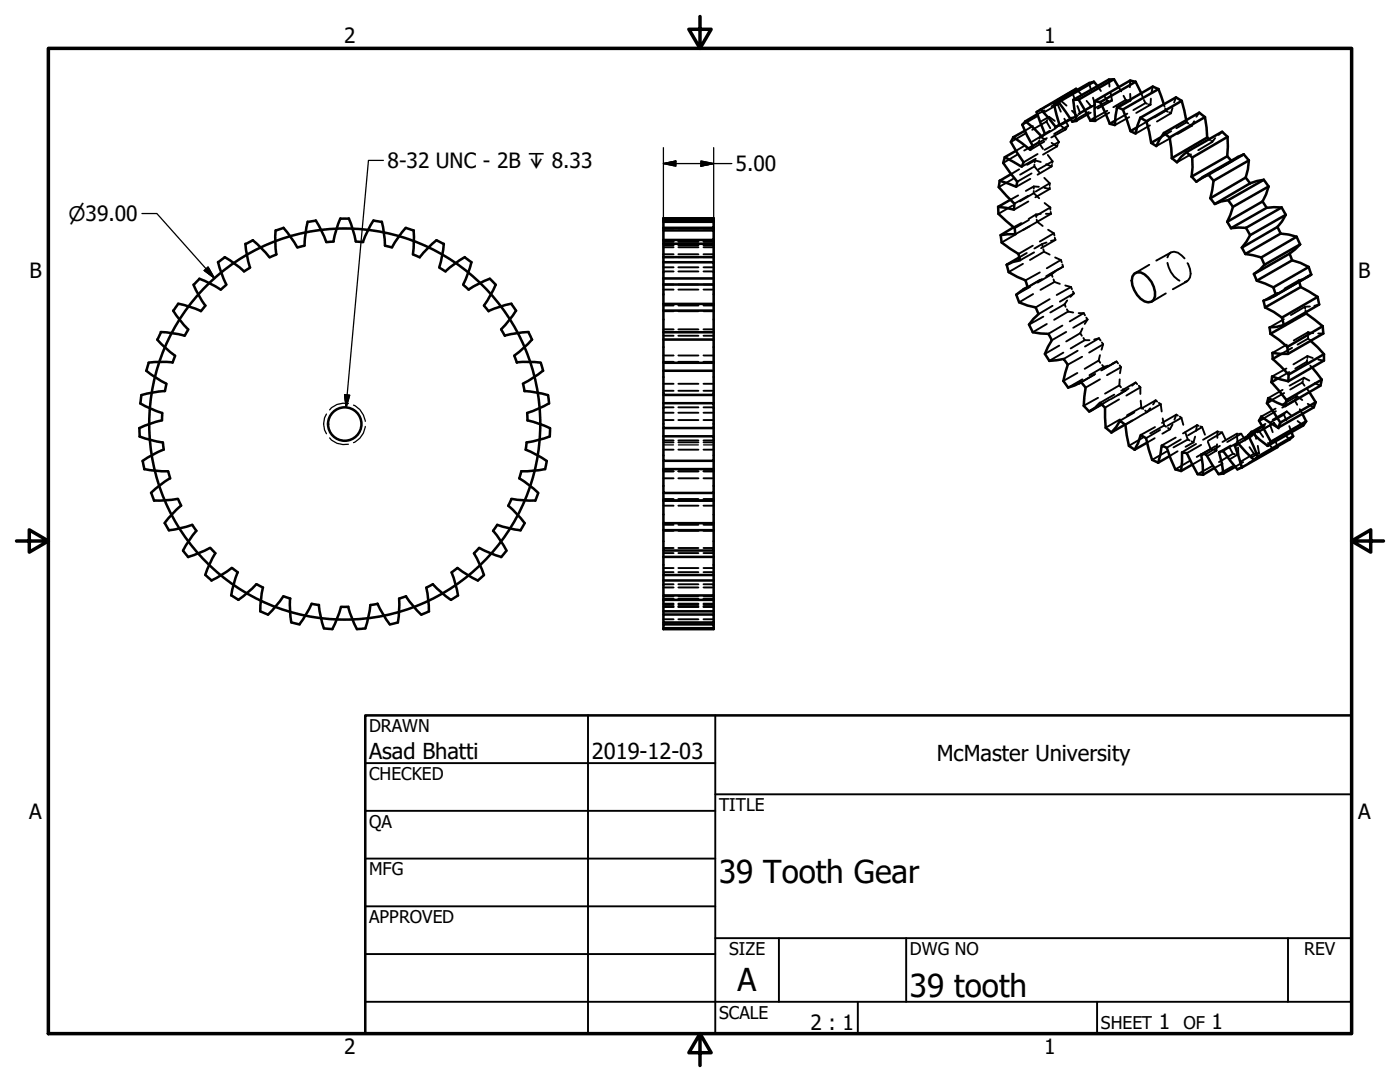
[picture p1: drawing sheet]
<svg xmlns="http://www.w3.org/2000/svg" width="279mm" height="216mm" viewBox="0 0 279 216" stroke-linecap="round" stroke-linejoin="round" font-family="sans-serif">
<defs><g id="words">
<g font-size="6.3">
<text x="143.5" y="176.3">39 Tooth Gear</text>
<text x="147.2" y="197.7">A</text>
<text x="181.6" y="199">39 tooth</text>
</g>
<g font-size="4.4">
<text x="73.7" y="151.4">Asad Bhatti</text>
<text x="118.1" y="151.4">2019-12-03</text>
<text x="186.9" y="151.8">McMaster University</text>
</g>
<g font-size="4.2">
<text x="68.7" y="8.6">2</text>
<text x="208.4" y="8.6">1</text>
<text x="77.3" y="33.5">8-32 UNC - 2B ↧ 8.33</text>
<text x="146.8" y="34.2">5.00</text>
<text x="5.9" y="55.5">B</text>
<text x="271.1" y="55.5">B</text>
<text x="5.8" y="163.4">A</text>
<text x="271" y="163.4">A</text>
<text x="161.7" y="205.5">2 : 1</text>
<text x="231.3" y="205.4">1</text>
<text x="241.8" y="205.4">1</text>
<text x="68.7" y="210.3">2</text>
<text x="208.4" y="210.3">1</text>
</g>
<text font-size="4" x="13.7" y="44.1">⌀39.00</text>
<g font-size="3.5">
<text x="73.7" y="146">DRAWN</text>
<text x="73.7" y="155.6">CHECKED</text>
<text x="143.5" y="161.8">TITLE</text>
<text x="73.7" y="165.2">QA</text>
<text x="73.7" y="174.7">MFG</text>
<text x="73.7" y="184.2">APPROVED</text>
<text x="145.5" y="190.6">SIZE</text>
<text x="181.6" y="190.6">DWG NO</text>
<text x="260.3" y="190.5">REV</text>
<text x="143.5" y="203.3">SCALE</text>
<text x="219.7" y="205.4">SHEET</text>
<text x="236.2" y="205.4">OF</text>
</g>
</g></defs>
<!-- layer: Hidden (ANSI) -->
<g fill="none" stroke="#000" stroke-width=".38">
<path d="M213.9 18.2l-2.8 1.7M213.9 18.2l.5 1.5M214.2 18.1l-.3 .1M214.8 17.7l-.3 .2M215 18l1 1M217.4 16.6l.3 1.4M218.1 19.5l.5 1.4M219 17.1l.7 1.1M220.4 19.2l.6 1M221.3 15.9l.1 1.4M221.7 18.7l.2 1.4M223.3 17.4l.5 .8"/>
<path d="M224.2 19.1l.5 .8M224.7 19.9l.3 .1M224.7 19.9l-2.5 1.5M225.6 18.7v1.4M225.6 16.1l-.1 1.3M227.8 18.6l.2 .7M228.3 19.9l.3 .7M229.7 19.7l-.1 1.2M230.1 17.3l-.3 1.2M234.7 19.4l-.4 1M202.2 35.7l-2.9 1.6M203 30.9l-2.8 1.6"/>
<path d="M203.2 39l-1.6 .9M203.4 33.8l-1.6 .9M204.3 29.1l-1.5 1M204.6 26.7l-2.9 1.6M205.2 39.1l-2.8 1.5M205.6 35.7l-2.8 1.6M205.9 34.6l-2.9 1.7M206.1 25.1l-1.6 1M206.3 37.2l1 .1M206.3 37.2l-1.6 .9M206.3 38.5l-2.8 1.7M206.3 38.5l1.1 1.1"/>
<path d="M206.3 37.2v.5M206.3 38.1v.4M206.4 33.2l-2.8 1.7M206.4 33.2l1 1.2M206.4 32.8v.4M206.6 32l1.1 .3M206.6 32l-1.6 .9M206.6 32l-.1 .4M206.7 31.7l-2.8 1.6M206.8 23.3l-2.8 1.6M207.1 30.7l-2.8 1.7M207.3 28.4l-2.9 1.6"/>
<path d="M207.3 28.4l.9 1.3M207.4 28.1l-.1 .3M207.6 27.3l1.1 .6M207.6 27.3l-1.6 1M207.6 27.3l-.1 .4M208.4 28.3l-2.8 1.6M208.4 37.5l1.1 .2M208.4 35.5l1.1 1.1M208.5 22l-1.5 .8M208.8 32.8l1.1 .4M208.9 24.3l-2.9 1.6M208.9 24.3l.7 1.3"/>
<path d="M208.9 27.6l-2.8 1.5M209 23.9l-.1 .4M209.1 30.9l1 1.3M209.4 23.3l1.1 .8M209.4 23.3l-1.7 1M209.4 23.3l-.2 .3M209.5 26.1l-1 .6M209.5 36.6l-2.8 1.6M209.5 36.6v.4M209.5 37.3v.4M209.5 37.7l-2.9 1.7M209.7 20.7l-2.8 1.7"/>
<path d="M209.9 28.5l1 .7M209.9 33.2l-2.8 1.7M209.9 32.9v.3M210.1 32.2l-2.8 1.6M210.1 32.2l-.1 .3M210.4 27l.9 1.3M210.7 25.6l-2.8 1.6M210.9 29.2l-2.7 1.7M211.1 20.8l-2.8 1.7M211.1 20.8l.6 1.5M211.1 28.9l-.2 .3M211.3 20.4l-1.4 .8"/>
<path d="M211.3 28.3l-2.8 1.6M211.3 28.3l-.1 .3M211.3 20.6l-.2 .2M211.5 20.3l.3-.2 1.1 1M211.6 25l1.1 .8M212.4 23.7l.8 1.4M212.7 25.8l-2.9 1.6M212.9 25.6l-.2 .2M213.2 25.1l-2.8 1.6M213.2 25.1l-.2 .2M213.9 22.1l1 1M214 23.4l-2.5 1.5"/>
<path d="M214.3 23.4l-3.8 2.1M214.9 23.1l-2.8 1.7M215 21.1l.6 1.5-.2 .2M215.1 23l-.2 .1M216.9 20.1l.8 1.1M217.3 22.4l-2.5 1.4M217.7 22.5l-2.9 1.6M217.7 21.2l-2.4 1.5M218 21.1l-.3 .1M218.6 20.9l-2.9 1.6M218.6 20.9l-.3 .1M221 22.1l-2.5 1.4"/>
<path d="M221 20.2l-2.5 1.4M221.3 20.1l-.3 .1M221.4 22.5l-2.8 1.6M221.6 20.1h.3M221.9 20.1l-2.8 1.6M225 22.7l-2.4 1.4M225.3 20l.3 .1M225.4 23.4l-2.9 1.6M225.6 20.1l-2.8 1.6M228.6 20.6l.3 .1M228.6 20.6l-2.4 1.4M229.2 20.8l.4 .1"/>
<path d="M229.2 24.1l-2.3 1.3M229.5 25l-2.9 1.7M229.6 20.9l-2.8 1.6M232.3 20.8l.1 .5M232.5 21.7l.2 .4M232.7 22.1l.3 .2M232.7 22.1l-2.3 1.3M233.4 22.4l.3 .2M233.6 27.6l-2.8 1.5M233.7 22.6l-2.8 1.7M233.7 26.2l-2 1.2M234 21.5l-.3 1.1"/>
<path d="M236.7 23.9l.1 .2M236.8 24.3l.1 .1M236.9 24.4l.3 .2M236.9 24.4l-2.1 1.2M237.5 24.9l.4 .2M237.7 30.8l-2.8 1.6M237.9 25.1l-2.9 1.6M238.3 24.2l-.4 .9M239.3 22.5l-.5 .8M241.3 27.7l.2 .2M241.6 34.6l-2.8 1.7M241.9 28.3l-2.8 1.7"/>
<path d="M242.5 27.6l-.6 .7-.2-.2M243.9 26.3l-.7 .6M245.9 32.2l-2.9 1.6M246.3 31.9l-.4 .3-.2-.1M247.1 31.3l-.5 .3M132.4 57.8h2M132.4 56.8h2M132.4 54.2h2M132.4 53.3h2M132.4 51.3h2M132.4 50.7h2M132.4 49.3h2"/>
<path d="M132.4 49h2M132.4 48.3h2M132.4 48.1h2M132.4 45.6h2M135.4 57.8h4M135.4 56.8h4M135.4 54.2h4M135.4 53.3h4M135.4 51.3h4M135.4 50.7h4M135.4 49.3h4M135.4 49h4"/>
<path d="M135.4 48.3h4M135.4 48.1h4M135.4 45.6h4M140.4 57.8h2M140.4 56.8h2M140.4 54.2h2M140.4 53.3h2M140.4 51.3h2M140.4 50.7h2M140.4 49.3h2M140.4 49h2M140.4 48.3h2"/>
<path d="M140.4 48.1h2M140.4 45.6h2M202.1 41l-2.8 1.7M202.8 46.7l-2.9 1.7M203.8 44.5l-1.5 .8M204.2 52.6l-2.9 1.7M204.9 50.5l-1.5 .9M205.2 40.2l-2.8 1.6M205.4 43.9l-2.9 1.6M205.5 45.1l-2.9 1.6M205.6 57.2l-2.8 1.6M206.1 49l-2.8 1.7"/>
<path d="M206.2 58.7l-2.8 1.6M206.4 50.4l-2.8 1.5M206.8 42.8l-1.5 .9M206.8 42.8v.5M206.9 43.8l.1 .5 1.1 .8M207.5 54.4l-2.8 1.5M207.6 55.8l-2.5 1.5M207.7 42.7l-.9 .1M208 48.7l-1.6 .9M208 55.7l-2.9 1.6M208 48.7l.1 .5M208.2 49.7l.1 .5"/>
<path d="M208.3 50.2l-2.8 1.7M208.3 50.2l1.2 .6M208.5 40.5l1.1 .9M208.7 42.7h1M208.9 48.4l-.9 .3M209.2 45.8l1.1 .7M209.5 59.7l-2.8 1.6M209.6 41.4l-2.8 1.7M209.6 41.4v.4M209.7 42.3v.4M209.7 42.7l-5.5 3.2M209.9 54.7l-2.8 1.7"/>
<path d="M209.9 54.7l.2 .5M210.2 55.8l.2 .5M210.3 46.5l-2.8 1.7M210.3 46.5l.1 .5M210.4 56.3l-2.8 1.5M210.4 56.3l1.1 .3M210.5 47.4l.1 .5M210.6 54.2l-.7 .5M210.6 51.4l1.1 .5M210.6 47.9l-2.8 1.6M210.6 47.9l-.9 .2M211.3 53.7l-2.5 1.4"/>
<path d="M211.7 51.9l-2.8 1.6M211.7 51.9l.2 .4M212 52.8l.2 .4M212.2 53.2l-2.8 1.7M212.2 53.2l-.8 .5M212.6 57l1.1 .3M213 59.9l-.5 .8M213.7 57.3l-2.8 1.6M213.7 57.3l.2 .4M214.1 58.2l.2 .3M214.3 58.5l-2.8 1.7M214.3 58.5l-.7 .7"/>
<path d="M229.4 52.8l-2.8 1.7M232.7 58.5l-2.8 1.7M233 51.4a1.36 1.36 0 0 1 2.1-1l1.3 1.2M233 52.5a5.2 5.2 0 0 0 2.4 3.5M233.6 50.4l-2.8 1.6M236.9 56.1l-2.8 1.6M237 52.5a3.6 3.6 0 0 1 .5 2.9l-.4 .5-.6 .4M255 58.4l-2.8 1.6M259.2 55.9v.1M259.2 55.9l-2.9 1.7M259.3 56.1v.1M259.8 55.8l-.6 .1"/>
<path d="M261 55.2l-.5 .3M132.4 78h2M132.4 76.6h2M132.4 72.3h2M132.4 70.9h2M132.4 67h2M132.4 65.7h2M132.4 62.1h2M132.4 61h2M132.4 72.2h2M135.4 78h4M135.4 76.6h4"/>
<path d="M135.4 72.3h4M135.4 70.9h4M135.4 67h4M135.4 65.7h4M135.4 62.1h4M135.4 61h4M135.4 72.2h4M140.4 78h2M140.4 76.6h2M140.4 72.3h2M140.4 70.9h2M140.4 67h2"/>
<path d="M140.4 65.7h2M140.4 62.1h2M140.4 61h2M140.4 72.2h2M208.2 63.2l-2.8 1.6M208.9 64.6l-2.8 1.7M210.1 61l-2.8 1.7M211.4 69l-2.9 1.6M212 65l-2.8 1.6M212.2 70.4l-2.8 1.6M212.5 60.7l-2.9 1.7M212.5 60.7l.2 .5"/>
<path d="M212.8 66.2l-2.9 1.7M212.9 61.7l.3 .5M213.2 62.2l-2.8 1.6M213.2 62.2l1 .2M215 74.4l-2.8 1.6M215.1 70l-2.8 1.6M215.3 62.5h1M215.6 66.5l-2.8 1.6M215.6 66.5l.3 .5M216 71.2l-2.9 1.6M216 65.5l-.4 1M216 75.7l-2.8 1.6"/>
<path d="M216.2 67.4l.3 .5M216.3 62.5l-2.8 1.6M216.3 62.5l.2 .4M216.5 67.9l-2.8 1.6M216.5 67.9h.9M216.8 63.4l.2 .4M217 63.8l-2.8 1.6M217 63.8l-.5 .8M218.6 74.6l-2.8 1.7 2.6-1.6M219.1 79.4l-2.8 1.6M219.3 71.9l-2.8 1.7M219.3 71.9l.3 .5"/>
<path d="M219.3 67.5l-2.8 1.7M219.3 67.5l.3 .4M219.3 67.5l-.9 .3M219.5 70.9l-.2 1M219.5 75.7l-2.8 1.6M219.9 68.3l.3 .4M220 72.8l.3 .4M220.2 68.7l-2.8 1.7M220.2 68.7l-.4 1.1M220.3 73.2l-2.9 1.7M221.2 73l-.9 .2M221.4 79.8l-1.6 .9"/>
<path d="M222.4 78.7l-2.9 1.7M222.4 72.4l-2.6 1.5M222.8 72.1l-2.8 1.7M222.8 72.1l.3 .4M222.8 72.1l-.8 .5M223.3 79.7l-2.8 1.6M223.4 76.9l-2.9 1.6M223.4 76.9l.3 .4M223.5 72.9l.2 .4M223.5 75.7l-.1 1.2M223.7 73.3l-2.8 1.6M223.7 73.3l-.2 1.2"/>
<path d="M224.1 77.7l.4 .3M224.5 78l-2.9 1.7M224.7 77.9l-1.6 1M225.2 77.5l-.7 .5M226.6 76.3l-2.8 1.7M226.6 76.3l.3 .3M226.6 76.3l-.7 .7M227.3 77l.3 .3M227.6 77.3l-2.8 1.6M227.6 77.3v1.3M227.6 79.9l.2 1.4M230.6 79.9l-2.8 1.6"/>
<path d="M230.6 79.9l.3 .2M230.6 79.9l-.5 .8M256 77.8l-2.9 1.6M256.2 63.7l-2.8 1.6M256.3 78.4l-2.5 1.4M256.7 73.5l-2.8 1.6M256.8 68.8l-2.9 1.6M257.3 74.2l-2.3 1.4M257.9 69.4l-2.2 1.2M258.4 79.9l-2.5 1.4M258.4 79.9l.5 .9M258.5 79.6l-.1 .3"/>
<path d="M258.8 79.1l-.2 .3M258.8 79.1l-2.8 1.6M258.8 79.1l1.1 .7M259.9 76.3l-2.4 1.4M259.9 76.3l.4 .7M260 76l-.1 .3M260.2 75.4l-.1 .3M260.2 75.4l-2.8 1.6M260.2 75.4l1.1 .5M260.4 61.2l.1 .4M260.4 61.2l-2.8 1.7M260.5 61.9l.1 .4"/>
<path d="M260.8 72.2l-2.3 1.3M260.8 72.2l.4 .4M260.9 77.6l.4 .6M260.9 71.8l-.1 .4M260.9 71.1v.3M260.9 71.1l-2.8 1.6M260.9 71.1l1.1 .3M261 67.6l-2 1.2M261 66.3v.4M261 67.1v.5M261 66.3l-2.8 1.6M261 66.3l1.1 .2"/>
<path d="M261 67.6l.2 .1M261.4 67.8l.2 .2M261.4 61.2h-1M261.5 73l.4 .3M262.4 76.5l1.1 .5M263.1 71.8l1.1 .1M263.1 66.5h1M263.3 60.8l-1 .2M132.4 99.6h2M132.4 95.4h2M132.4 94h2M132.4 89.7h2"/>
<path d="M132.4 88.3h2M132.4 83.8h2M132.4 82.4h2M132.4 87.9h2M132.4 81.3h2M135.4 99.6h4M135.4 95.4h4M135.4 94h4M135.4 89.7h4M135.4 88.3h4M135.4 83.8h4M135.4 82.4h4"/>
<path d="M135.4 87.9h4M135.4 81.3h4M140.4 99.6h2M140.4 95.4h2M140.4 94h2M140.4 89.7h2M140.4 88.3h2M140.4 83.8h2M140.4 82.4h2M140.4 87.9h2M140.4 81.3h2M220.2 80.5l-2.8 1.6"/>
<path d="M223.5 83.7l-2.8 1.6M226 83.9l-1.5 .8M226.4 82.3l-2.9 1.6M227.4 83.1l-2.8 1.7M227.8 81.3l-2.9 1.6M227.8 81.3l.4 .3M228.1 87.3l-2.8 1.7M228.5 81.9l.4 .3M228.9 82.2l-1.4 .9M229.6 81.5l-.7 .7M230.4 87.4l-1.5 .9M230.5 85.2l-2.9 1.6"/>
<path d="M231.3 80.4l.3 .2M231.5 85.8l-2.8 1.6M231.6 80.6l-2.8 1.7M231.6 80.6l.2 1.5M232 83.5l.3 1.4M232.3 84.9l-2.7 1.6M232.3 84.9l.4 .3M232.8 90.1l-2.9 1.7M233.1 85.4l.4 .3M233.5 85.7l-1.5 .9M234 84.7l-.5 1M234.6 87.3l-2.8 1.6"/>
<path d="M234.8 82.7l-2.9 1.7M234.8 82.7l.3 .2M234.8 82.7l-.4 1.1M235 90l-1.6 1M235.5 83.1l.3 .3M235.6 87.7l-2.7 1.6M235.8 83.4l-2.8 1.6M235.8 83.4l.4 1.4M236.5 86.2l.5 1.5M237 87.7l-2.8 1.6M237 87.7l.4 .2M237.4 92l-2.8 1.7"/>
<path d="M237.8 88.1l.4 .2M238.2 88.3l-1.6 .9M238.5 87.1l-.3 1.2M238.7 88.6l-2.8 1.6M238.9 84.8l-2.8 1.7M238.9 84.8l.3 .2M238.9 84.8l-.2 1.2M239.6 85.1l.3 .1M239.6 91.8l-1.7 .9M239.7 88.8l-2.8 1.6M239.9 85.2l-2.8 1.7M239.9 85.2l.6 1.5"/>
<path d="M241 88.1l.6 1.5M241.6 89.6l-2.8 1.6M241.6 89.6l.4 .1M241.9 93l-2.9 1.6M242.4 89.8l.4 .1M242.6 89l-2.9 1.7M242.8 89.9l-1.6 1M242.9 88.6l-.1 1.3M243 86.1l-2.9 1.7M243 86.1l.3 .1M243 86.1v1.3M243.5 89l-2.8 1.6"/>
<path d="M243.6 86.2l.3 .1M243.9 86.3l-2.8 1.6M243.9 86.3l.7 1.5M244 92.5l-1.7 .9M245.3 89.2l.8 1.4M245.6 88.9l-2.3 1.3M246 93l-2.8 1.6M246.1 90.6l-2.8 1.6M246.1 90.6h.3M246.8 86.6l-2.8 1.6M246.8 86.6h.3M246.8 86.6l.2 1.3"/>
<path d="M246.8 90.6h.3M247 88.3l-2.9 1.7M247.1 89.3v1.3M247.1 90.6l-1.5 1M247.4 86.6h.3M247.7 86.6l-2.8 1.6M247.7 86.6l.8 1.3M248.1 93l-1.1 .7M248.1 92.2l-1.6 1M249.1 86.9l-2.3 1.3M249.4 89.2l.9 1.4M249.7 87.1l-2.5 1.4"/>
<path d="M250 86.9l-2.9 1.6M250.3 90.6l-2.8 1.6M250.3 91.8l-1.1 .6M250.6 90.5l-.3 .1M250.6 86l-.2 .2 .3 1.4M251 90.4h.3M251 89l.3 1.4M251.2 85.9l-.3 .1M251.2 85.9l-2.9 1.6M251.2 85.9l.9 1.3M251.3 90.4l-1.6 .9M252.4 85l-2.5 1.4"/>
<path d="M252.5 84.6l-2.8 1.6M253 88.4l1.1 1.2 .2-.1M253.5 84.8l-2.5 1.5M253.5 84.8l.5 1.4M253.7 84.7l-.2 .1M254.3 84.4l-.3 .2M254.3 84.4l-2.9 1.6M254.3 84.4l.9 1.1M254.5 87.7l.4 1.4M254.6 81.5l-2.9 1.6M254.6 82l-2.4 1.5M255 89.2l-.4 .1"/>
<path d="M256.2 82.7l-2.5 1.5M256.2 82.7l.5 1.2M256.3 86.6l1.1 1.1M256.4 82.5l-.2 .2M256.8 82.1l-.2 .2M256.8 82.1l-2.8 1.7M256.8 82.1l1.1 1M257.3 85l.4 1.2M259 84l1.1 .9M259.4 81.7l.5 .8M261 80.6l1.2 .7M132.4 119.4h2"/>
<path d="M132.4 118.9h2M132.4 117.2h2M132.4 116.6h2M132.4 114.2h2M132.4 113.3h2M132.4 110.4h2M132.4 109.3h2M132.4 105.9h2M132.4 104.7h2M132.4 100.9h2M135.4 119.4h4M135.4 118.9h4"/>
<path d="M135.4 117.2h4M135.4 116.6h4M135.4 114.2h4M135.4 113.3h4M135.4 110.4h4M135.4 109.3h4M135.4 105.9h4M135.4 104.7h4M135.4 100.9h4M140.4 119.4h2M140.4 118.9h2M140.4 117.2h2"/>
<path d="M140.4 116.6h2M140.4 114.2h2M140.4 113.3h2M140.4 110.4h2M140.4 109.3h2M140.4 105.9h2M140.4 104.7h2M140.4 100.9h2M132.4 121.1h2M132.4 120.7h2M132.4 120.5h2M132.4 123.6h2"/>
<path d="M135.4 121.1h4M135.4 120.7h4M135.4 120.5h4M135.4 123.6h4M140.4 121.1h2M140.4 120.7h2M140.4 120.5h2M140.4 123.6h2"/>
</g>
<!-- layer: Visible (ANSI) -->
<g fill="none" stroke="#000" stroke-width=".51">
<path d="M214.2 19.9l.6 4.2-.8 .2M215 18l-.2-.3-7.1 4.1M215.3 19.9l2.3 4.2M215.3 19.9h-1.1M218.3 16.3l.7 .8M218.3 16.3l-7 4.1M218.3 16.3l-.9 .3-7.1 4M222.3 15.8l1 1.6M222.3 15.8l-7 4.1M222.3 15.8l-1 .1-7.1 4M226.6 16.3l1.2 2.3M226.6 16.3l-7 4.1"/>
<path d="M226.6 16.3l-1-.2-7.2 4.1M231.2 17.8l1.1 3M231.2 17.8l-1.1-.5-7.2 4.1M231.2 17.8l-7.1 4M199.5 36.1l-.2 1.2 3.1 3.3v1.2l-3.2-.5M200.5 31.4l-.3 1.1 2.8 3.8-.2 1-3.3-1.2M201.6 39.9l-2.4 1.4M201.8 34.7l-2.3 1.4M202.2 27.4l-.5 .9 2.6 4.1-.4 .9-3.4-1.9M202.8 30.1l-2.3 1.3M204.5 26.1l-2.3 1.3M204.7 24.2l-.7 .7 2.1 4.2-.5 .8-3.4-2.5"/>
<path d="M207 22.8l-2.3 1.4M207.7 21.8l3 3.5M207.7 21.8l-.8 .6 1.6 4.3-.6 .5-1.6-1.6-1.6-1.4M210.3 20.6l1.2 4.4-.8 .3M211.3 20.4l2.7 3.9M211.3 20.4l-1 .2M211.5 24.9l-.8 .4M214.8 23.8l-.8 .5M218.4 20.2l.2 3.9h-1M218.4 20.2l1.2 .2M218.5 23.5l-.9 .6M219.6 20.4l1.9 4.3"/>
<path d="M222.6 24.1l-1.1 .6M222.9 21.4l-.3 1.7-.1 1.9-1-.3M222.9 21.4l1.2 .4M224.1 21.8l1.5 4.4 1 .5 .4-1.7 .6-1.5M226.9 25.4l-1.3 .8M227.6 23.5l1.2 .7M228.8 24.2l.9 4.3M231.7 27.4l-2 1.1M232.3 26.5l-.8 1.2-.7 1.4-1.1-.6M232.3 26.5l1.1 .9M233.4 27.4l.5 4.2M235.8 20.1l.9 3.8"/>
<path d="M235.8 20.1l-7 4.1M235.8 20.1l-1.1-.7-7.1 4.1M236.8 30.4l-1 .8-.9 1.2-1-.8M236.8 30.4l1.1 1M237.9 31.4l.1 2-.2 1.8M240.5 23.4l.4 4M240.5 23.4l-7.1 4M240.5 23.4l-1.2-.9-7 4M240.9 27.4l.4 .3M240.9 27.4l-7 4.2M241.2 34.9l-1.3 .5-1.1 .9-1-1.1M241.2 34.9l1 1.2"/>
<path d="M241.6 39.6l.8 1.1M242.2 36.1l-.6 3.5M244.9 31.2l.8 .9M244.9 31.2l-7.1 4M245 27.3l-.1 3.9M245 27.3l-7.1 4.1M245 27.3l-1.1-1-7.1 4.1M245.1 39.9l-1.4 .3-1.3 .5M245.1 39.9l1 1.4M248.2 30.8l-7 4.1M248.2 30.8l-1.1 .5-7.1 4.1M248.2 30.8l1 1.2"/>
<path d="M248.6 35.4l.9 1.2M248.6 35.4l-7 4.2M249.2 32l-.2 1.8-.4 1.6M249.2 32l-7 4.1M249.5 36.6l-7.1 4.1M252.2 35.9l-1.4 .2-1.3 .5M252.2 35.9l-7.1 4M252.2 35.9l1 1.3M253.2 37.2l-.5 1.6-.7 1.4M253.2 37.2l-7.1 4.1M38.6 56.8l.9 1.8 1.4 2.4M39.8 55.6l2.5 1.1 1.7 1.1"/>
<path d="M39.8 55.6l-1.1 1.2M43.5 52.3l.6 1.9 1 2.6M44.8 51.3l2.3 1.5 1.6 1.3M44.8 51.4l-1.3 .9M45.2 56.8l-1.1 1M49 48.6l.2 2.1 .7 2.6M49.9 53.4l-1.2 .8M50.4 47.9l2 1.9 1.4 1.5M50.5 47.9l-1.5 .8M55 46l-.1 2 .2 2.7M55.2 50.8l-1.4 .5M56.6 45.5l1.6 2.1 1.1 1.7"/>
<path d="M56.6 45.5l-1.6 .5M60.8 49l-1.4 .4M61.4 44.2l-.4 2-.2 2.7M63 44l1.3 2.4 .8 1.9M63 44l-1.6 .3M66.6 48.2l-1.5 .1M67.9 43.6l-.7 1.9-.7 2.6M68 43.6h1.6M69.6 43.6l.9 2.6 .5 1.9M71 48.2l1.5 .1M74.5 44l-1 1.8-1.1 2.5M74.6 44l1.6 .3"/>
<path d="M76.2 44.2l.5 2.7 .1 2.1M76.8 49l1.4 .4M81 45.4l-1.3 1.6-1.5 2.3M81 45.5l1.6 .5M82.5 46l.1 2.7-.2 2M87.7 53.4l1.2 .8M88.6 48.6l-.4 2.7-.5 2M88.6 48.7l-1.5-.8-2 1.9-1.3 1.5-1.4-.5M92.4 56.8l1.1 1M92.8 51.4l1.3 .9M92.8 51.3l-1.8 1.1-2.1 1.7M94.1 52.3l-.8 2.6-.8 1.9"/>
<path d="M97.8 55.6l-1.9 .8-2.4 1.4M97.8 55.6l1.1 1.2-.9 1.8-1.4 2.4 .9 1.1M132.4 56.8h10v5.2M132.4 52.3h10v4.5M132.4 48.6h10v3.7M132.4 46h10v1.9h-10M132.4 44.3h10v1.2h-10M132.4 43.6h10v.4h-10M132.4 55.6h10M132.4 51.3h10M142.4 43.6h-10v28.8h10v-4.6h-10M142.4 44v.3"/>
<path d="M142.4 45.5v.5M142.4 47.9v.7M199.2 41.3l.1 1.4 3.2 2.8 .1 1.2-2.9 .2M199.7 46.9l.2 1.5 3.4 2.3 .3 1.2-1.4 .4-1.3 .5M200.9 52.8l.4 1.5 1.7 .9 1.7 .7 .4 1.4-1.2 .7-1.1 .8 .6 1.5 1.6 .7 1.7 .3 .6 1.4-1.1 .9-.8 1.2 .7 1.5 3.1 .3 .7 1.3-.7 1.3-.7 1.4 .9 1.4 2.9-.4 .8 1.2-.9 3.2 1 1.3 1.3-.4 1.3-.6 .9 1-.4 3.7 1.1 1.1 1.1-.7 1-1 1 .9 .2 4 1.1 1M202.3 45.3l-2.6 1.6M203.4 51.4l-2.5 1.4M205.1 57.3l-.9 .4M226.4 54.6a1.97 1.97 0 0 1 2.7 .8 4.4 4.4 0 0 1 1.2 4.4 1.72 1.72 0 0 1-2.7-.2 5 5 0 0 1-1.6-4.4zM244.9 44.3l.8 1.2M246.1 41.3l-1.2 3M247.8 49.4l.7 1.3"/>
<path d="M248.5 50.7l3.2 .7M248.7 45.5h-3M248.7 45.5l.8 1.4M249.5 46.9l-.8 1.4-.9 1.1M250.3 54.7l.5 1.3M250.8 56l3.3 1.3M251.7 51.4l.6 1.4M252 40.2l.8 1.3M252 40.2l-7.1 4.1M252.3 52.8l-.9 1-1.1 .9M252.8 41.5l-7.1 4M254.1 57.3l.5 1.6-1.2 .7-1.2 .4 .3 1.3"/>
<path d="M255 45.3l.6 1.3M255 45.3l-7.2 4.1M255.6 46.6l1.6 .2 1.6 .4M255.6 46.6l-7.1 4.1M255.8 41.4l-3 .1M255.8 41.4l-7.1 4.1M255.8 41.4l.8 1.5M256.6 42.9l-.8 1.3-.8 1.1M256.6 42.9l-7.1 4M257.4 50.6l.5 1.3M257.4 50.6l-7.1 4.1M257.9 51.9l1.6 .6 1.7 .8"/>
<path d="M257.9 51.9l-7.1 4.1M258.8 47.2l-7.1 4.2M258.8 47.2l.7 1.6M259.3 56.2l.3 1.1M259.5 48.8l-2.1 1.8M259.5 48.8l-7.2 4M259.6 57.3l3.4 1.9M259.6 57.3l-7.1 4M261.2 53.3l-7.1 4M261.2 53.3l.5 1.5M261.7 54.8l-.7 .4M261.7 54.8l-7.7 4.4"/>
<path d="M263 59.2l.3 1.6-7.1 4M263 59.2l-7.2 4.2M28.2 78.9l-.2 1.6M29.2 74l1.6 1.2 2.4 1.4M29.7 72.4l-.5 1.6M31.4 67.7l1.4 1.5 2.1 1.7M32.1 66.2l2.7 .3 2 .5M32.1 66.3l-.7 1.5M32.9 78l-2 .3-2.7 .5M33.2 76.6l-.3 1.4M34.4 72.3l-2-.1-2.7 .2M34.6 62l1.1 1.7 1.8 2"/>
<path d="M35 71l-.6 1.4M35.5 60.6l2.7 .7 1.9 .7M35.5 60.7l-.9 1.3M37.6 65.7l-.8 1.3M41 61l-.9 1.1M100 65.7l.8 1.3M102.1 60.7l.9 1.3M102.1 60.6l-2 .5-2.6 .9M102.6 71l.6 1.4M103 62l-1.6 2.2-1.4 1.5M103.1 72.3l2.8-.1 2 .2M104.4 76.6l.3 1.4 2 .3 2.7 .5"/>
<path d="M105.5 66.3l.7 1.5M105.5 66.2l-2.1 .2-2.6 .6M106.2 67.8l-2 1.9-1.6 1.3M107.9 72.4l.5 1.6M108.4 74l-2.3 1.6-1.7 1M109.4 78.9l.2 1.6-2.5 1.2-1.9 .7M132.4 78.8v6.6h10v-4.9h-10M132.4 72.4v6.4h10v-4.8h-10M132.4 62h10v5.8M132.4 66.3h10M132.4 60.6h10M142.4 72.4v1.6"/>
<path d="M142.4 78.8v1.7M215.8 76.3l-.5 .2M252.5 61.3l1.7 .9 1.6 1.2M253.6 66.6l3.3 2.6M253.7 76.3l3 3.5M253.8 79.8l-.9 .7M254 71.6l3.2 3.1M255 75.6l-1.3 .7M255.7 70.6l-1.7 1M255.8 63.4l.4 1.4M256.2 64.8l-1.4 .4-1.4 .1 .2 1.3M256.7 79.8l-.2 1.2"/>
<path d="M256.9 69.2l.1 1.4M257 70.6l-3.1-.2 .1 1.2M257.1 76.1l-3.2-1-.2 1.2M257.2 74.7l-.1 1.4M260.6 62.3l.1 .2M260.7 62.5l3.3 2.6M260.7 62.5l-7.1 4.1M261.3 78.2l1.3 2.1M261.6 68l2.6 2.7M261.9 73.3l1.9 2.5M263.8 75.8l-.3 1.2-7 4M263.8 75.8l-7.1 4"/>
<path d="M264 65.1l.1 1.4-7.1 4.1M264 65.1l-7.1 4.1M264.2 70.7v1.2l-7.1 4.2M264.2 70.7l-7 4M27.8 85.4l.1 1.7M27.8 87.1l2 .6 2.6 .6M28 80.5l1.8 .9 2.5 1M28.5 92l.3 1.6 2 .3 2.7 .1M30.2 98.4l.6 1.5M32.3 83.9l-2 .5-2.5 1M32.4 82.4l-.1 1.5M32.5 88.3l.2 1.4"/>
<path d="M32.6 89.7l-1.8 .9-2.4 1.4M33.6 94.1l.4 1.4M33.9 95.4l-1.7 1.2-2.1 1.7M35.5 99.5l-2.7 .4h-2.1M35.5 99.6l.7 1.3M102.1 99.5l2 .3 2.7 .1M102.1 99.6l-.7 1.3M103.6 95.4l2.3 1.6 1.5 1.4M104.9 89.7l2.5 1.2 1.7 1.1M105.2 82.4l.1 1.5 2.6 .7 1.9 .8M107.4 98.4l-.6 1.5M108.8 93.6l-2.1 .3-2.7 .2-.4 1.4"/>
<path d="M109.1 92l-.3 1.6M109.8 85.4l-.1 1.7-1.9 .6-2.7 .6-.2 1.4M132.4 99.9h10zM132.4 98.4v6h10v-6M132.4 91.9v6.5h10v-4.8h-10M132.4 85.4v6.5h10v-4.8h-10M142.4 85.4v1.7M142.4 91.9v1.7M219.8 80.7l-2.2 1.3M221.8 86.3l1-1.1 .7-1.3 1.1 .9 .7 4.2 1.1 .7M224.5 84.7l-2.7 1.6M226.4 89.7l.7-1.3 .5-1.6 1.1 .6 1.2 4.4 1.2 .5"/>
<path d="M228.9 88.3l-2.5 1.4M231.1 92.3l.5-1.6 .2-1.8 1.1 .4 1.7 4.4 1.1 .3M233.4 91l-2.3 1.3M235.7 94l.2-3.8 1 .2 2.1 4.2 1.1 .1M237.9 92.7l-2.2 1.3M242.3 93.4l-2.2 1.3M244.2 94.5l-1 .1-2.5-4-1 .1 .3 2 .1 2M246.4 89l.7-.5 3.2 3.3M246.4 89l1.4 4.3M246.5 93.2l-2.3 1.3M247.2 88.5l-.8 .5M247.8 93.3l-.8 .4-2.9-3.7-.8 .2 .5 2.2 .4 2.1"/>
<path d="M249.1 86.9l.6-.7 1.6 1.5 1.7 1.3M249.1 86.9l1.9 4.2M249.9 86.4l-.8 .5M251 91.1l-.7 .7M251.3 83.9l.4-.8 3.4 2.2M251.3 83.9l2.3 4.2M252.2 83.5l-.9 .4M252.9 80.5l.2-1.1 3.4 1.6M252.9 80.5l2.6 3.8M253.6 88.1l-.6 .9M254.9 89.1l.1 .1-7.2 4.1M255.5 84.3l-.4 1"/>
<path d="M257.7 86.2l.4 .9M258.1 87.1l-.7 .6-7.1 4.1M258.1 87.1l-7.1 4M259.9 82.5l.8 1.6M260.7 84.1l-.6 .8-7.1 4.1M260.7 84.1l-7.1 4M262.6 80.3l-.4 1-7.1 4M262.6 80.3l-7.1 4M32.9 104.4l.8 1.4 2.7-.5 2-.6 .8 1.2M36.1 100.9l-1.5 1.4-1.8 2.1M36.5 109.9l1.1 1.3M39.2 105.9l-1.3 1.6-1.4 2.4"/>
<path d="M41 114.7l1.2 1.1M41.9 109.3l-2.4 1.2-2 .6M42 109.3l1 1.1M43 110.4l-1 1.8-1 2.5M46.2 118.8l1.4 .9M46.2 113.3l-2.2 1.6-1.8 .9M46.3 113.3l1.2 .9M47.4 114.2l-.7 2-.6 2.6M51.2 116.6l-2 1.9-1.7 1.2M51.2 116.6l1.3 .6M52.5 117.2l-.4 2.1-.2 2.7M57.9 119.4v2.1l.2 2.7"/>
<path d="M57.9 119.4l-1.3-.4-1.3 1.6-1.8 2.1-1.5-.7M79.6 119.4l1.4-.4 1.2 1.6 1.9 2M79.7 119.4l-.1 2.8-.2 2-1.6 .4M85.1 117.3l.4 2.6 .1 2.1-1.5 .6M86.4 116.6l-1.3 .7M90.1 114.2l1.2-.9 2.3 1.6 1.8 .9 1.2-1.1M90.1 114.2l.9 2.6 .4 2-.7 .5-.7 .4-2.2-1.7-1.4-1.4M95.6 109.3l1.9 .9 2.5 .9M95.6 109.4l-1 1 1.2 2.4 .8 1.9M98.4 105.9l1.6 2.2 1.1 1.8M101.1 109.9l-1.1 1.3M101.4 100.9l2 1.9 1.3 1.6-.8 1.4-2-.3-2.7-.8-.8 1.2"/>
<path d="M132.4 118.8v3.2h10v-3.2M132.4 114.7v4.1h10v-4.1M132.4 109.9v4.8h10v-4.8M132.4 104.4v5.5h10v-5.5M132.4 119.7h10M132.4 115.8h10M132.4 111.1h10M132.4 105.8h10M58.2 124.2l1.6 .4M62.2 120.5l-1.3 2.4-1.1 1.7M62.2 120.5l1.5 .2M63.6 120.7l.3 2 .7 2.7"/>
<path d="M69.5 121.1l.6 2 1.1 2.4M69.5 121.1h-1.4l-.9 2.6-.9 1.8-1.6-.1M75.3 120.5l1 1.8 1.5 2.3M75.4 120.5l-1.5 .2-.4 2.7-.6 2-1.6 .1M132.4 124.6h10v.7h-10zM132.4 122.6h10v1.6h-10zM132.4 125.3v.2h10v-.2M132.4 122v.6M132.4 124.2v.4M142.4 122v.6M142.4 124.2v.4"/>
<circle cx="68.8" cy="84.6" r="39"/>
<circle cx="68.8" cy="84.6" r="3.3"/>
</g>
<!-- layer: Hidden Narrow (ANSI) -->
<path d="M65.2 82.6a3.7 3.7 0 0 0 0 4M65.8 87.4a3.8 3.8 0 0 0 3.7 1.2M69.5 80.5a3.8 3.8 0 0 0-3.7 1.3M70.5 80.8a4 4 0 0 1 2.4 3.3M72.9 85.1a4 4 0 0 1-2.4 3.2M132.4 88.8h2M132.4 80.4h2M135.4 88.8h4M135.4 80.4h4M140.4 88.8h2M140.4 80.4h2" fill="none" stroke="#000" stroke-width=".25"/>
<!-- layer: Visible (ANSI) -->
<circle cx="132.4" cy="99.9" r=".25" fill="#000"/>
<!-- layer: Border (ANSI) -->
<path d="M9.7 9.7h260v196.5h-260zM139.7 3.3v6.4l-2.2-3.9h4.4l-2.2 3.9M3.3 107.9h6.4l-3.9-2.2v4.5l3.9-2.3M269.7 107.9l3.9 2.3v-4.5l-3.9 2.2h6.4M139.7 206.2l2.2 3.9h-4.4l2.2-3.9v6.4" fill="none" stroke="#000" stroke-width=".7"/>
<!-- layer: Title (ANSI) -->
<g fill="none" stroke="#000" stroke-width=".38">
<path d="M72.9 152.3h69.8M117.3 142.7v63.5M142.7 158.5h127M142.7 142.7v63.5M72.9 161.8h69.8M72.9 171.3h69.8M72.9 199.9h196.8M72.9 180.8h69.8M72.9 190.4h69.8M142.7 187.2h127M155.4 187.2v12.7M171.2 199.9v6.3"/>
<path d="M180.8 187.2v12.7M218.9 199.9v6.3M257 187.2v12.7"/>
</g>
<path d="M72.9 142.7h196.8v63.5h-196.8z" fill="none" stroke="#000" stroke-width=".51"/>
<!-- layer: Dimension (ANSI) -->
<path d="M132.4 32.6l2.5-.5v1zM132.4 32.6h13.6M132.4 29.5v29.5M139.9 32.1l2.5 .5-2.5 .5zM142.4 29.5v29.5M28.3 42.6h3l11.5 12.9M40.8 54l.7-.7 1.3 2.2z" fill="none" stroke="#000" stroke-width=".25"/>
<path d="M132.4 32.6l2.5-.5zM132.4 32.6l2.5-.5v1zM139.9 33.1l2.5-.5zM139.9 32.1l2.5 .5-2.5 .5zM40.8 54l2 1.5zM40.8 54l.7-.7 1.3 2.2z" fill="#000" stroke="#000" stroke-width=".25"/>
<!-- layer: Symbol (ANSI) -->
<path d="M76.5 32h-3l-4.4 49.3M68.8 78.7l1 .2-.7 2.4z" fill="none" stroke="#000" stroke-width=".25"/>
<path d="M68.8 78.7l.3 2.6zM68.8 78.7l1 .2-.7 2.4z" fill="#000" stroke="#000" stroke-width=".25"/>
<use href="#words"/>
</svg>
